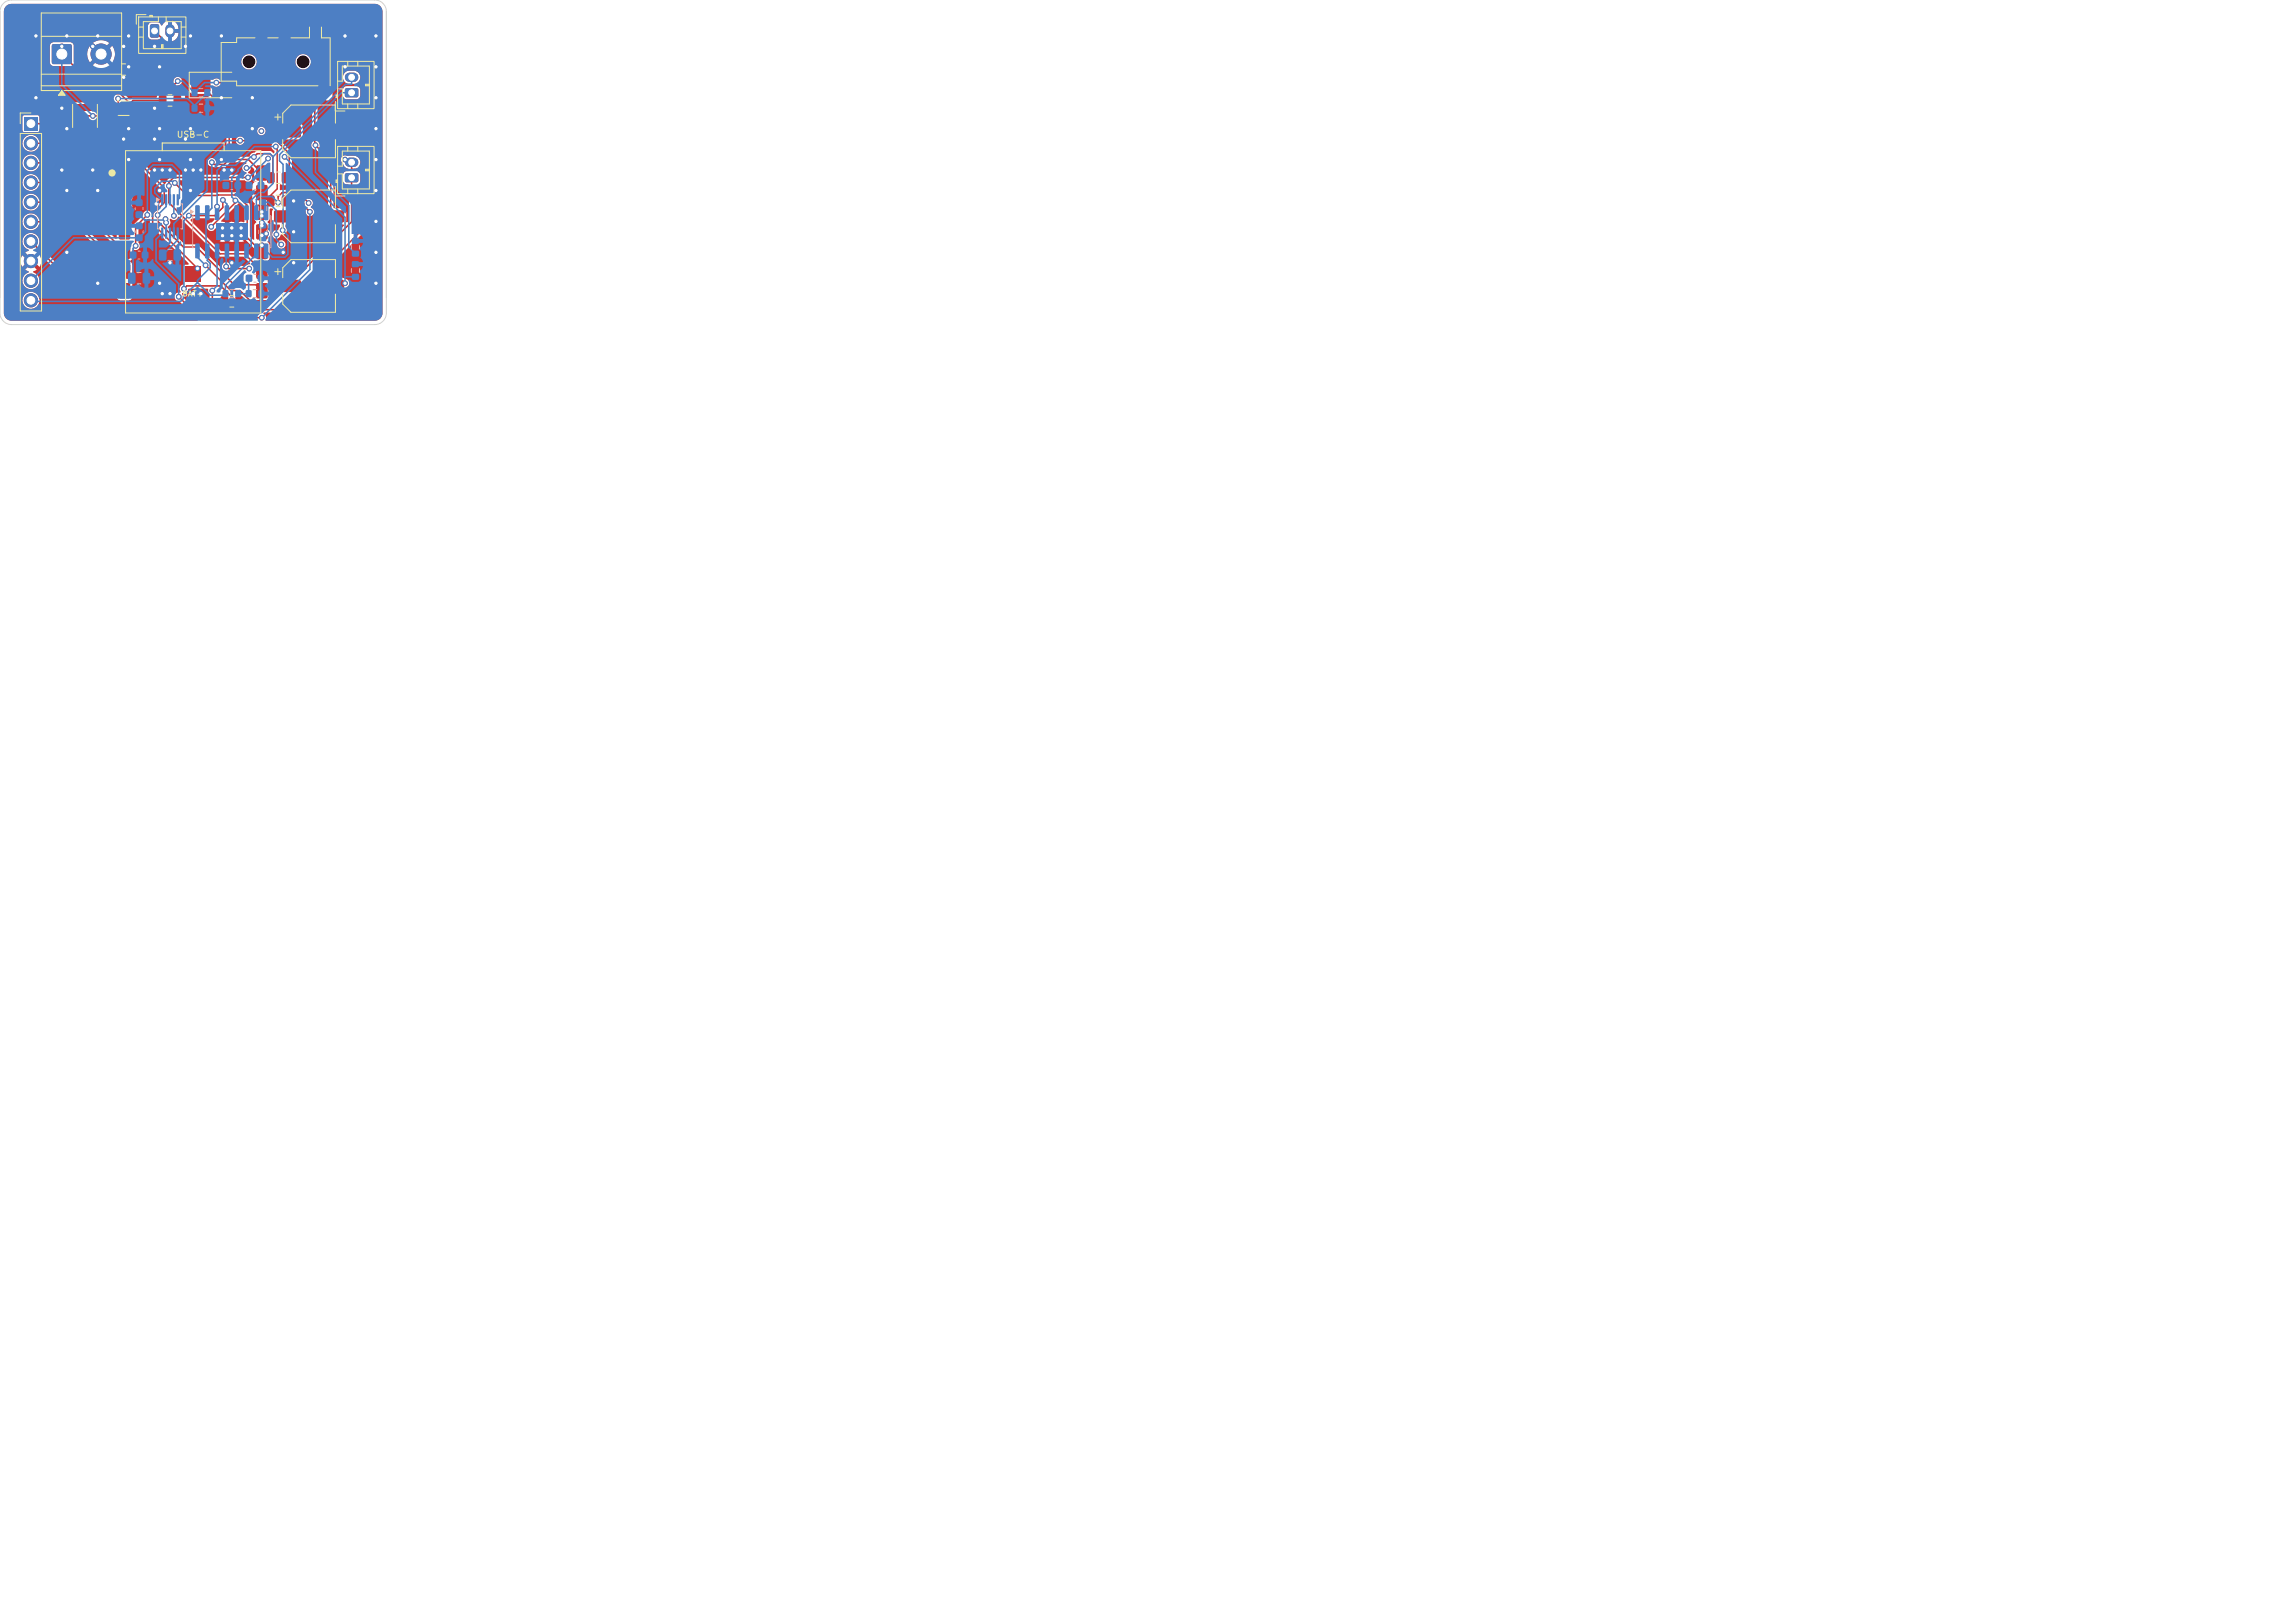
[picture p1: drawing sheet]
<svg xmlns="http://www.w3.org/2000/svg" width="297mm" height="210mm" viewBox="0 0 297 210" stroke-linecap="round" stroke-linejoin="round" font-family="sans-serif">
<defs><g id="words">
<text font-size=".8" fill="#f2eda1" x="22.8" y="18">USB-C</text>
<text font-size=".7" fill="#f2eda1" x="23.5" y="38.5">BAT+</text>
</g></defs>
<g fill="#c83434">
<path d="M24.8 10.2l.2-.1h2l.2 .1 .1 .2-.1 1.4-.2 .1h-2l-.2-.1v-.1z"/>
<path d="M28.8 10.2l.2-.1h2l.2 .1v.2v1.4l-.2 .1h-2l-.2-.1-.1-.1z"/>
<path d="M44.7 22.5l.2-.1h1.3l.2 .3v.7l-.3 .2h-1.3l-.2-.2z"/>
</g>
<path d="M45.2 21h.6" fill="none" stroke="#c83434" stroke-width="1.2"/>
<path d="M44.7 11.5l.2-.1h1.3l.2 .3v.7l-.3 .2h-1.3l-.2-.2z" fill="#c83434"/>
<path d="M45.2 10h.6" fill="none" stroke="#c83434" stroke-width="1.2"/>
<g fill="#c83434">
<path d="M20.6 12.3h.7l.2 .1v1.1l-.1 .2h-.6l-.2-.1-.1-1.1z"/>
<path d="M22.5 12.3h.7l.2 .1v1.1l-.1 .2h-.6l-.2-.1v-1.1z"/>
<path d="M9.6 15.7h2.7v.8h-2.7z"/>
<path d="M9.6 13.5h2.7v.8h-2.7z"/>
<path d="M15 13.4l.6-.1v.3l-.6 .1z"/>
<path d="M15 13.9l.6-.1v.3l-.6 .1z"/>
<path d="M15 14.4l.6-.1v.3l-.6 .1z"/>
<path d="M16.4 14.4l.6-.1v.3l-.6 .1z"/>
<path d="M16.4 13.9l.6-.1v.3l-.6 .1z"/>
<path d="M16.4 13.4l.6-.1v.3l-.6 .1z"/>
<path d="M35.5 27.3l.2-.1h3.1l.1 .3v1.1l-.2 .2h-3.1l-.1-.2z"/>
<path d="M41.1 27.3l.2-.1h3.1l.1 .3v1.1l-.2 .2h-3.1l-.2-.2z"/>
<path d="M14.6 8.3h.7l.2 .1 .1 1.1-.2 .2h-.6l-.2-.1v-1.1z"/>
<path d="M16.5 8.3h.7l.2 .1v1.1l-.1 .2h-.6l-.2-.1-.1-1.1z"/>
<path d="M35.5 16.3l.2-.1h3.1l.1 .3v1.1l-.2 .2h-3.1l-.1-.2z"/>
<path d="M41.1 16.3l.2-.1h3.1l.1 .3v1.1l-.2 .2h-3.1l-.2-.2z"/>
<path d="M3.1 15.2h1.8v1.7h-1.8z"/>
</g>
<g fill="#c83434" stroke="#c83434" stroke-width=".13">
<circle cx="4" cy="18.5" r=".85"/>
<circle cx="4" cy="21.1" r=".85"/>
<circle cx="4" cy="23.6" r=".85"/>
<circle cx="4" cy="26.2" r=".85"/>
<circle cx="4" cy="28.7" r=".85"/>
<circle cx="4" cy="31.2" r=".85"/>
<circle cx="4" cy="33.8" r=".85"/>
<circle cx="4" cy="36.3" r=".85"/>
<circle cx="4" cy="38.9" r=".85"/>
</g>
<g fill="#c83434">
<path d="M36.5 22.3h.7l.2 .1v1.1l-.1 .2h-.6l-.2-.1-.1-1.1z"/>
<path d="M34.6 22.3h.7l.2 .1 .1 1.1-.2 .2h-.6l-.2-.1-.1-1.1z"/>
<path d="M30.5 38.3h.7l.2 .1v1.1l-.1 .2h-.6l-.2-.1v-1.1z"/>
<path d="M28.6 38.3h.7l.2 .1v1.1l-.1 .2h-.6l-.2-.1-.1-1.1z"/>
<path d="M19.5 3.2l.8-.1 .3 .2v1.3l-.2 .3h-.7l-.3-.2v-1.3z"/>
</g>
<path d="M22 3.7v.6" fill="none" stroke="#c83434" stroke-width="1.2"/>
<g fill="#c83434">
<path d="M15.4 21.4h.2h1.2l.1 .2-.1 1.7-.2 .1-1.2-.1v-.1z"/>
<path d="M15.4 24l.2-.1 1.2 .1 .1 .1-.1 1.8h-.2h-1.2v-.2z"/>
<path d="M15.4 26.5h.2h1.2l.1 .2-.1 1.7-.2 .1-1.2-.1v-.2z"/>
<path d="M15.4 29.1l.2-.1 1.2 .1 .1 .1-.1 1.7-.2 .1-1.2-.1v-.1z"/>
<path d="M15.4 31.6l.2-.1 1.2 .1 .1 .2-.1 1.7h-.2h-1.2v-.2z"/>
<path d="M15.4 34.1h.2h1.2l.1 .2-.1 1.7-.2 .1-1.2-.1v-.1z"/>
<path d="M15.4 36.7l.2-.1 1.2 .1 .1 .1-.1 1.8h-.2h-1.2v-.2z"/>
<path d="M33.2 36.7l.2-.1 1.2 .1v.1v1.8h-.2h-1.2l-.1-.2z"/>
<path d="M33.2 34.1h.2h1.2v.2v1.7l-.2 .1-1.2-.1-.1-.1z"/>
<path d="M33.2 31.6l.2-.1 1.2 .1v.2v1.7h-.2h-1.2l-.1-.2z"/>
<path d="M33.2 29.1l.2-.1 1.2 .1v.1v1.7l-.2 .1-1.2-.1-.1-.1z"/>
<path d="M33.2 26.5h.2h1.2v.2v1.7l-.2 .1-1.2-.1-.1-.2z"/>
<path d="M33.2 24l.2-.1 1.2 .1v.1v1.8h-.2h-1.2l-.1-.2z"/>
<path d="M33.2 21.4h.2h1.2v.2v1.7l-.2 .1-1.2-.1-.1-.1z"/>
<path d="M24 34.5h2v2h-2z"/>
<path d="M36.5 25.3h.7l.2 .1v1.1l-.1 .2h-.6l-.2-.1-.1-1.1z"/>
<path d="M34.6 25.3h.7l.2 .1 .1 1.1-.2 .2h-.6l-.2-.1-.1-1.1z"/>
<path d="M6.8 5.8l.1-.1h2.2l.1 .1 .1 .2v2.1l-.1 .1-.1 .1h-2.2l-.1-.1-.1-.1v-2.1z"/>
</g>
<circle cx="13.1" cy="7" r="1.3" fill="#c83434" stroke="#c83434" stroke-width=".13"/>
<g fill="#c83434">
<path d="M35.5 36.3l.2-.1h3.1l.1 .3v1.1l-.2 .2h-3.1l-.1-.2z"/>
<path d="M41.1 36.3l.2-.1h3.1l.1 .3v1.1l-.2 .2h-3.1l-.2-.2z"/>
<path d="M36.2 3.5h1.2v2.5h-1.2z"/>
<path d="M33.2 3.5h1.2v2.5h-1.2z"/>
<path d="M41.3 10h1.2v2.5h-1.2z"/>
<path d="M40.2 3.5h1.2v2.5h-1.2z"/>
</g>
<g fill="#c83434" stroke="#c83434" stroke-width=".13">
<circle cx="31.2" cy="29.5" r=".3"/>
<circle cx="30" cy="29.5" r=".3"/>
<circle cx="28.8" cy="29.5" r=".3"/>
<circle cx="31.2" cy="30.5" r=".3"/>
<circle cx="30" cy="30.5" r=".3"/>
<circle cx="28.8" cy="30.5" r=".3"/>
<circle cx="27.4" cy="21" r=".3"/>
<circle cx="33.9" cy="27.4" r=".3"/>
<circle cx="28" cy="10.7" r=".3"/>
<circle cx="23" cy="10.5" r=".3"/>
<circle cx="26.6" cy="34.3" r=".3"/>
<circle cx="44.6" cy="20.6" r=".3"/>
<circle cx="27.5" cy="37.6" r=".3"/>
<circle cx="34.4" cy="30.2" r=".3"/>
<circle cx="36.6" cy="29.8" r=".3"/>
<circle cx="31.9" cy="21.7" r=".3"/>
<circle cx="12" cy="22" r=".3"/>
<circle cx="16" cy="6" r=".3"/>
<circle cx="24.6" cy="4.6" r=".3"/>
<circle cx="12.6" cy="24.6" r=".3"/>
<circle cx="24.6" cy="20.6" r=".3"/>
<circle cx="48.6" cy="4.6" r=".3"/>
<circle cx="48.6" cy="12.6" r=".3"/>
<circle cx="20.6" cy="20.6" r=".3"/>
<circle cx="24" cy="6" r=".3"/>
<circle cx="22" cy="22" r=".3"/>
<circle cx="48.6" cy="24.6" r=".3"/>
<circle cx="20.2" cy="26.4" r=".3"/>
<circle cx="20.6" cy="36.6" r=".3"/>
<circle cx="32.6" cy="16.6" r=".3"/>
<circle cx="12" cy="6" r=".3"/>
<circle cx="16" cy="18" r=".3"/>
<circle cx="20.6" cy="8.6" r=".3"/>
<circle cx="26" cy="38" r=".3"/>
<circle cx="44.6" cy="8.6" r=".3"/>
<circle cx="8.6" cy="16.6" r=".3"/>
<circle cx="24" cy="22" r=".3"/>
<circle cx="16.6" cy="4.6" r=".3"/>
<circle cx="38" cy="26" r=".3"/>
<circle cx="8" cy="22" r=".3"/>
<circle cx="22" cy="34" r=".3"/>
<circle cx="21" cy="22" r=".3"/>
<circle cx="16.6" cy="20.6" r=".3"/>
<circle cx="22" cy="38" r=".3"/>
<circle cx="12.6" cy="36.6" r=".3"/>
<circle cx="38" cy="30" r=".3"/>
<circle cx="4.6" cy="12.6" r=".3"/>
<circle cx="20.6" cy="24.6" r=".3"/>
<circle cx="8.6" cy="4.6" r=".3"/>
<circle cx="16.6" cy="8.6" r=".3"/>
<circle cx="28.6" cy="20.6" r=".3"/>
<circle cx="25" cy="22" r=".3"/>
<circle cx="30" cy="22" r=".3"/>
<circle cx="30" cy="34" r=".3"/>
<circle cx="8" cy="14" r=".3"/>
<circle cx="12.6" cy="4.6" r=".3"/>
<circle cx="21" cy="38" r=".3"/>
<circle cx="25" cy="38" r=".3"/>
<circle cx="48.6" cy="36.6" r=".3"/>
<circle cx="48.6" cy="28.6" r=".3"/>
<circle cx="26" cy="22" r=".3"/>
<circle cx="48.6" cy="20.6" r=".3"/>
<circle cx="24.6" cy="16.6" r=".3"/>
<circle cx="16" cy="10" r=".3"/>
<circle cx="20" cy="14" r=".3"/>
<circle cx="24" cy="18" r=".3"/>
<circle cx="48.6" cy="32.6" r=".3"/>
<circle cx="32.6" cy="12.6" r=".3"/>
<circle cx="36.6" cy="32.6" r=".3"/>
<circle cx="20" cy="6" r=".3"/>
<circle cx="48.6" cy="8.6" r=".3"/>
<circle cx="29" cy="22" r=".3"/>
<circle cx="20" cy="22" r=".3"/>
<circle cx="48.6" cy="16.6" r=".3"/>
<circle cx="4.6" cy="4.6" r=".3"/>
<circle cx="20" cy="18" r=".3"/>
<circle cx="24.6" cy="24.6" r=".3"/>
<circle cx="8.6" cy="32.6" r=".3"/>
<circle cx="38" cy="34" r=".3"/>
<circle cx="20.6" cy="16.6" r=".3"/>
<circle cx="28.6" cy="12.6" r=".3"/>
<circle cx="16.6" cy="16.6" r=".3"/>
<circle cx="8.6" cy="24.6" r=".3"/>
<circle cx="44.6" cy="4.6" r=".3"/>
<circle cx="28.6" cy="4.6" r=".3"/>
<circle cx="15.3" cy="12.8" r=".3"/>
<circle cx="12" cy="15" r=".3"/>
<circle cx="25.6" cy="34.7" r=".3"/>
<circle cx="8" cy="6" r=".3"/>
<circle cx="40.8" cy="18.8" r=".3"/>
<circle cx="21.4" cy="28.3" r=".3"/>
<circle cx="33.9" cy="28.8" r=".3"/>
<circle cx="21.5" cy="28.8" r=".3"/>
<circle cx="31.1" cy="18.2" r=".3"/>
<circle cx="32.9" cy="20.3" r=".3"/>
<circle cx="27.3" cy="29.3" r=".3"/>
<circle cx="30.5" cy="25.9" r=".3"/>
<circle cx="24.4" cy="27.9" r=".3"/>
<circle cx="28.8" cy="25.9" r=".3"/>
<circle cx="23.8" cy="37.4" r=".3"/>
<circle cx="20.4" cy="27.8" r=".3"/>
<circle cx="33.9" cy="31.7" r=".3"/>
<circle cx="33.9" cy="30.5" r=".3"/>
<circle cx="32.1" cy="23" r=".3"/>
<circle cx="34.7" cy="20.5" r=".3"/>
<circle cx="21.9" cy="24.1" r=".3"/>
<circle cx="22.6" cy="23.7" r=".3"/>
<circle cx="33.9" cy="29.2" r=".3"/>
<circle cx="33.9" cy="27.9" r=".3"/>
<circle cx="22.5" cy="27.9" r=".3"/>
<circle cx="23.1" cy="38.4" r=".3"/>
<circle cx="33.9" cy="41.1" r=".3"/>
<circle cx="40.1" cy="27.4" r=".3"/>
<circle cx="28.1" cy="26.7" r=".3"/>
<circle cx="35.7" cy="19" r=".3"/>
<circle cx="36.8" cy="20.3" r=".3"/>
<circle cx="44.6" cy="36.6" r=".3"/>
<circle cx="36" cy="26.2" r=".3"/>
<circle cx="39.9" cy="26.3" r=".3"/>
<circle cx="35.8" cy="30.3" r=".3"/>
<circle cx="29.3" cy="34.5" r=".3"/>
<circle cx="32.2" cy="34.8" r=".3"/>
<circle cx="36.4" cy="31.6" r=".3"/>
<circle cx="19.1" cy="27.8" r=".3"/>
<circle cx="17.6" cy="31.8" r=".3"/>
<circle cx="33.8" cy="17" r=".3"/>
</g>
<g fill="none" stroke="#c83434" stroke-width=".2">
<path d="M4 16h1.2l1.3 1.4h4.6l5 5M4 18.5h5.7l6.4 6.4M8 7l2 2h5M15.3 12.8v.7M15.3 14v.5l-.5 .5h-4.9l-.6 .6v1l.3 .3h4.2l7.5 7.4v1.9l-1.5 1.4v1.3l5.8 5.8-.6 .6v.2M16.7 14h-.4l-.3 .3v.4l-1.4 1.4h-3.6M20 4l6 6v1l3.7 3.7v5.9M23 10.5l-2 2v.5h-3.8l-.5 .5v-.2l-1.1-1.2h-1.2l-1.7 1.8h-1.7M28 10.7h1.7l.3 .3M31.1 18.2h4.7l1.6 1.7v2.6l-.5 .5M35.7 19l.2 .1v5.3l-.8 .9v.7M40.8 4.8v1.5l-.1 .1v12.3l2.1 2.1v7.2"/>
<path d="M4 21.1h4.2l6.4 6.4h1.5M4 23.6h5.7l6.4 6.4M4 26.2h5.7l6.4 6.3M4 28.7h5.7l6.4 6.4M4 31.2l6.4 6.4h5.7M19.1 27.8l-1.5 1.5v2.5M20.4 27.8v.8l3.3 3.4h1.7l4.9 4.9h2.8l.8 .7M22.6 23.7l1.6 1.6 6.4-.1 1.4 1.4v4.1l1.8 1.8h.1M23.1 38.4l2.7 2.7h8.1M23.8 37.4l.4-.4h4.4l2 2h.3M28.8 25.9v.9l-1 1.1h-3.4M29.3 34.5l.2 .3h2.7"/>
<path d="M29.7 20.6l-.7 .7h-1.3l-.3-.3M29.7 20.6h2.5l1.7 1.8M30.5 25.9v.3l-3.2 3.1M32.1 23h-9.6l-.6 .6v2.6l6.6 6.7h3.2l2.2 2.2M32.9 20.3l.4-.4h1.6l.4 .4v2.4l-.2 .3M36 26.2v-.8l.5-.5h2.1l1.3 1.4M36.9 26l.9 .9h1.8l.5 .5M37.2 28l-.6 .6v1.2M44.6 20.7h.5l.4 .3v.9h.7l.5 .5v7.5l-6.7 6.7v.5l-3 3h-8.4l-1.1-1.1v-1.4M44.6 36.7h-1.4l-.4 .3M45.5 23v5.7l-10.2 10.2h-2.9l-1.3-1.3h-1.2l-3.3-3.3"/>
</g>
<g fill="#c83434">
<path d="M.9 .7l.6-.2h46.9a1.01 1.01 0 0 1 1.1 1v39a1 1 0 0 1-1 1h-14l-.1-.1a.68 .68 0 0 0-.3-.9l.1-.1h2.8h.2l3.1-3.1 .1-.6 .3-.3 .1 .1v1.2l.1 .2 .3 .1h3.2l.3-.2 .2-.6a.57 .57 0 0 0 .3-.7 .57 .57 0 0 0-.6-.4l-.3-.2h-2.9l-.1-.1 5.7-5.8 .1-7.6-.7-.8a.86 .86 0 0 0-.5-1.5l-.9 .1a.58 .58 0 0 0-.8 .2 .58 .58 0 0 0 .2 .8 1.07 1.07 0 0 0 .7 .7v.2a.6 .6 0 0 0-.7 .5v.8a.57 .57 0 0 0 .7 .5v4.6l-.2 .3-.1-.1v-1.4l-.1-.2-.3-.1-1.2-.1v-6.2l-.1-.2-1.7-1.6-.1-.5 .1-.1h1.2v-1.1h.4v1.1h1.5l.3-.2 .2-.2v-.7h-2.4v-1.5h.4v1.1h2v-.5l-.1-.3-.4-.3h-3.3l-.1-.1v-2.5l.1-.1h.5v-1.5h.5v1.5h.4l.4-.3v-1.1h1.4v.8a.51 .51 0 0 0 .4 .5h1.4l.3-.2 .1-.3v-.9l-.1-.2-.3-.2-1.4 .1-.3 .1-.1 .3-2.7-.1v-2h.5v1.5h.8v-1.1h1.4a.85 .85 0 0 0 .7 1 1.36 1.36 0 0 0 1.2-.2 .85 .85 0 0 0 .3-.9 .85 .85 0 0 0-.7-.7 1.36 1.36 0 0 0-1.2 .2l-.2 .3-.1 .3h-1.4l-.1-.3-.3-.1h-1.5v-2.9l.1-.3 .3-.1 .2-.2v-2.5l-.2-.2-1.3-.1-.2 .2v2.6v.2l.4 .1v1.4l-.1 .1h-.1a1.01 1.01 0 0 0-1.6-.6 1.01 1.01 0 0 0 .1 1.7 1.01 1.01 0 0 0 1.5-.7l.2 .1v10.2a.58 .58 0 0 0 0 .6 .58 .58 0 0 0 .5 .3l1.5 1.5v6l-1.2 .1-.5 .4-.5-.6a.61 .61 0 0 0 .3-.7 .61 .61 0 0 0-.6-.4l-1.2-1.1h-2.4l-.1-.1 .1-.7 .3 .2h.7a.49 .49 0 0 0 .4-.5l.1-3.7-1.5-1.7h2.4a.49 .49 0 0 0 .5-.5v-1.3l-.3-.3-3.2-.1-.4 .2-.1 .2v1.5l-3.7 .1a.57 .57 0 0 0-.8-.1 .57 .57 0 0 0 0 .8 .57 .57 0 0 0 .8 0h3.6l.1 .1a.68 .68 0 0 0 .3 .9l-.1 .2-.4-.3h-1.8l-.3 .3a.69 .69 0 0 0-.7 .5h-2.1l-.1-.1v-3.3h3.3v.1a.56 .56 0 0 0 .8 .4 .56 .56 0 0 0 0-.9 .56 .56 0 0 0-.8 .4h-3.3v-2.4l-2.5-2.5v-.8l.1-.1a.57 .57 0 0 0 .7 0l.2 .1 .1 .7 .3 .2h2.2l.3-.1 .1-.2v-1.5a.5 .5 0 0 0-.5-.5l-2.1 .1-.3 .1-.1 .3-.2-.1a.77 .77 0 0 0-.8 .1l-.1-.3-.3-.1-.8-.1-1.9-1.9h6.8a1.01 1.01 0 0 0 1.4 1 1.01 1.01 0 0 0 .3-1.6 1.01 1.01 0 0 0-1.6 .4l-.1 .2h-6.8l-2.4-2.4 .1-.1a1.11 1.11 0 0 0 1-1.2h-.8l.1-.2-.1-.2h.8v-.3h9.9v2.6l.2 .2h1.2l.3-.3v-2.5h1.3v2.6l.2 .2h1.2l.3-.3v-2.5l-.3-.3h-1.2l-.2 .3h-1.3l-.3-.3h-1.2l-.2 .3h-9.9a1.1 1.1 0 0 0-.9-.8v1l-.2-.1-.3 .1v-1l-.4 .2-.4 .4-.2-.3-.2-.1h-1.1l-.3 .4 .1 1.6 .3 .2h1.1l4.6 4.6-.1 .1a.51 .51 0 0 0-.6 .5v1.4l.1 .3 .4 .2h1.7l2.6 2.6v5.7l-.4 .4h-.9a.56 .56 0 0 0-.7-.5 .56 .56 0 0 0-.4 .7 .56 .56 0 0 0 .6 .5h1.6l.7-.6h2l.1 .1a.6 .6 0 0 0-.5 .6 .6 .6 0 0 0 .5 .6v.1l-.3 .2h-9.2l-.8 .8-.2 .4h-.2l-7.2-7.2 .1-.1 .7-.1 1.3-1.3 .4 .1v-.5h.4v.5l.5-.2 .1-.3h-1l.1-.2 .2-.1 .7-.1-.2-.5 .1-.4h2.8l.1 .1a.51 .51 0 0 0 .5 .5h.6l.3-.2 .1-.2h.1a.79 .79 0 0 0 .8 .6v-1h.5v1a.79 .79 0 0 0 .7-1h-1.2v-1.4h.5v1h.7a.78 .78 0 0 0-.7-1h-.8l-.1-.1 .7-.6a.56 .56 0 0 0 .5-.6 .56 .56 0 0 0-.6-.6 .56 .56 0 0 0-.5 .7l-1.4 1.4a.62 .62 0 0 0-.8 .6h-3l-.4 .3-1.1-1.1h-1.3l-1.8 1.6-.2-.2-2.8 .1-.2 .2v.8l.3 .4-.7 .7v1.3l.1 .2-.1 .1h-2.3l-1.3-1.3-.3-.1v-.5l-.2-.2h-1.8l-.2 .2v1.8l.2 .2h1.8l.2-.2v-.3h.1l1.3 1.1 4.5 .1 4.1 4v1.4l-.1 .1-5.1-5.1h-4.8a1.12 1.12 0 0 0-1.9-.4 1.12 1.12 0 0 0 .5 1.8 1.28 1.28 0 0 0 1.4-.7h4.5l5.5 5.5v1.4l.3 .4-.3 .4v.5h-.4l-6.3-6.3-.2-.1h-3.1a1.11 1.11 0 0 0-1.8-.5 1.11 1.11 0 0 0 0 1.8 1.11 1.11 0 0 0 1.8-.6h3l1.6 1.8-.1 .1h-4.5a1.12 1.12 0 0 0-1.9-.5 1.12 1.12 0 0 0 .5 1.9 1.28 1.28 0 0 0 1.4-.7h4.5l5.5 5.5v1.4h-.2l-5-5.1h-4.8a1.11 1.11 0 0 0-1.8-.5 1.11 1.11 0 0 0 0 1.8 1.11 1.11 0 0 0 1.8-.6h4.5l5.5 5.5v1.4h-.2l-5-5-4.8-.1a1.12 1.12 0 0 0-1.9-.4 1.12 1.12 0 0 0 .5 1.9 1.28 1.28 0 0 0 1.4-.7h4.5l5.5 5.4v1.5l.3 .3-.3 .4v.5l-4.6 .1-5.5-5.5a1.12 1.12 0 0 0-.9-1.6 1.12 1.12 0 0 0-1.1 1.5l.3 .4 .4 .2v.1l-.5 .3 .7 .6-.3 .2-.1 .2-.6-.7a1.33 1.33 0 0 0 0 1.5l.6-.6 .1 .2 .3 .2-.7 .6 .5 .3a1.18 1.18 0 0 0-.4 2 1.11 1.11 0 0 0 1.7-.4 1.11 1.11 0 0 0-.7-1.6v-.1l.5-.2-.7-.6 .3-.2 .1-.2 .6 .6h.1a1.77 1.77 0 0 0 .1-1.4h.1l4.8 4.8 4.8 .1h.1v.4a.49 .49 0 0 0 .4 .5h1.2l.3-.2 .1-.2v-1.8l-.3-.3 .3-.4v-1.7l-.3-.5 .3-.4 .1-1.1a.59 .59 0 0 0 .8-.1 .59 .59 0 0 0-.1-.9v-1.9l1.1-1 .3-.1 .2 .9 4.9 4.9v.1l-.5 .1-.1 .1-.1 2.1 .1 .2v.1a.56 .56 0 0 0-.4 .9l-.1 .2a.57 .57 0 0 0-.7 .5 .57 .57 0 0 0 .6 .6l2.4 2.3-.1 .2h-24a1 1 0 0 1-1-1v-1.7h2.4a1.1 1.1 0 0 0 1.5 1.1 1.1 1.1 0 0 0 .3-1.9 1.1 1.1 0 0 0-1.8 .6v.2h-2.4v-32.9h5.9v2.2l.3 .4 2.3 .1 1 .8h4.2l.1 .1a.51 .51 0 0 0 .5 .5h.6l.3-.2 .1-.2h.1a.79 .79 0 0 0 .8 .6v-1h.5v1a.79 .79 0 0 0 .8-1h-1.3v-1.4h.5v1h.8a.78 .78 0 0 0-.8-1h-.5a1.02 1.02 0 0 0-.8 .6l-.4-.3-.8-.1-.1-.1a1.8 1.8 0 0 0-.1-2l-.8 .9-.4-.4 .9-.8-.1-.1a1.79 1.79 0 0 0-2.1 .1l.8 .8-.3 .4-.9-.9v.1a1.79 1.79 0 0 0 0 2.1l.9-.9 .3 .4-.8 .8 .1 .2h-.1h-1.8l-.6-.5-.1-2.3-.1-.2-.2-.1h-2.4l-.2 .1-.2 .3h-5.9v-4.4l.1-.3z"/>
<path d="M23.6 37.9a.75 .75 0 0 0 .8-.5h2.5l.1 .4 .1 .3 .1 1 1.3 1.3h5.1a.24 .24 0 0 1-.2 .4h-7.4l-2.3-2.3z"/>
<path d="M34.9 27h.4l-.1 .4v1.2l.1 .3a.85 .85 0 0 0 .8 .2l.1 .2-.2 .5a.57 .57 0 0 0-.8 .3 .57 .57 0 0 0 .5 .8 .57 .57 0 0 0 .6-.6 .6 .6 0 0 0 .8-.2 .6 .6 0 0 0-.2-.8l.1-.2h1.7a.49 .49 0 0 0 .5-.5l.1-1.3a.29 .29 0 0 1 .3 .3 .58 .58 0 0 0 .5 .4 .58 .58 0 0 0 .6-.4l.1 .1v1l.3 .3h3.3l.1 .2-6.7 6.7h-2.1l-.4 .2-.1 .3v1.3l.4 .4-.5 .5h-.1l-.1-.1v-1.8l-.3-.3 .3-.5v-1.7l-.3-.4 .3-.4-.1-1.8h1.1a.56 .56 0 0 0 .6 .6 .56 .56 0 0 0 .3-.9 .56 .56 0 0 0-.9 .2l-1.1 .1-.2-.3a.89 .89 0 0 0 .3-.8l.1-.3-.1-.3v-.8l-.3-.3 .3-.5z"/>
<path d="M22 28.3h.1a.67 .67 0 0 0 1-.3l5.2 5.1 .1 .1h3.1l.9 .9-.1 .1-.5 .2h-2a.58 .58 0 0 0-.6-.5 .58 .58 0 0 0-.5 .7h-.2l-2.9-2.9-1.7-.1-2.2-2.2a.9 .9 0 0 0 .3-1z"/>
<path d="M24.7 28.4l.2-.2 2.9 .1v.1l-.4 .4a.57 .57 0 0 0-.6 .4 .57 .57 0 0 0 .4 .7 .57 .57 0 0 0 .7-.3h.1l.1 .3 .4-.4h.1a.15 .15 0 0 0 .2 .2 .15 .15 0 0 0 .1-.2h.3l.2 .2 .2-.2h.3a.15 .15 0 0 0 .1 .2 .15 .15 0 0 0 .2-.2h.2l.2 .2 .2-.2h.2a.15 .15 0 0 0 .2 .1 .15 .15 0 0 0 .1-.2 .15 .15 0 0 0-.2 0l-.3 .1-.2-.2-.2 .2h-.2a.15 .15 0 0 0-.2-.2 .15 .15 0 0 0-.1 .2h-.3l-.2-.2-.2 .2h-.3a.15 .15 0 0 0-.1-.2 .15 .15 0 0 0-.2 .2h-.1l.7-.7h.4l.4 .3 .4-.3-.3-.1-.9 .1-.5-.1-.1-.1 2.3-2.4h.2l.5 .5v2v.1l-.5-.1-.3 .1 .8 .8v.8v.1l.1 .5 1.2 1.2v1.2h-.2l-1-.9h-3.1l-1.3-1.3h1.1l.3 .1 .5-.1 .7 .1 .9-.1 .5 .1 .3-.1-.4-.3-.4 .3h-.4l-.4-.3-.4 .3h-.4l-.4-.3-.4 .3h-1.1l-.8-.8h1.5l.1 .5 .3-.4h.2a.15 .15 0 0 0 .2 .2 .15 .15 0 0 0 .1-.2h.3l.2 .2 .2-.2h.3a.15 .15 0 0 0 .1 .2 .15 .15 0 0 0 .2-.2h.2l.2 .2 .2-.2h.2a.15 .15 0 0 0 .2 .1 .15 .15 0 0 0 .1-.2 .15 .15 0 0 0-.2 0l-.3 .1-.2-.2-.2 .2h-.2a.15 .15 0 0 0-.2-.2 .15 .15 0 0 0-.1 .2h-.3l-.2-.2-.2 .2h-.3a.15 .15 0 0 0-.1-.2 .15 .15 0 0 0-.2 .2h-.2l-.3-.4-.1 .3h-1.5l-.4-.4h2.6l.1 .1 .1-.1h1l.1 .1 .1-.1h1l.1 .1 .1-.1-.1-.1-.1 .1h-1l-.1-.1-.1 .1h-1l-.1-.1-.1 .1h-2.6l-1.4-1.5z"/>
<path d="M23.1 23.3h8.5a.58 .58 0 0 0 1-.1 .58 .58 0 0 0-.5-.8v-.1a.82 .82 0 0 0 .4-.7h.1l.3 .3v1.3l.1 .3-.2 .2a1.21 1.21 0 0 0-.2 1h1.2l.1 .1-.1 .4h-1.2a1.1 1.1 0 0 0 .3 1.1l.1 .1-.1 .2v1.7l.3 .5-.3 .3v1.9h-.1l-.5-.4v-4.2l-1.4-1.5h-.2h-6.3l-1.2-1.1z"/>
<path d="M11.6 17.3h2.1l7.2 7.1v1.7l-.7 .7-.8 .6a.58 .58 0 0 0-.6-.1 .58 .58 0 0 0-.3 .6l-1.3 1.2-.4-.3 .3-.5v-1.7l-.3-.4 .3-.5v-1.7l-.3-.3 .3-.4v-1.7a.49 .49 0 0 0-.4-.5h-1.4l-3.7-3.7z"/>
<path d="M37.7 25.3h.8l.9 .9v.3h-1.4l-.3-.3z"/>
</g>
<path d="M44.7 22.5l.2-.1h1.3l.2 .3v.7l-.3 .2h-1.3l-.2-.2z" fill="#4d7fc4"/>
<path d="M45.2 21h.6" fill="none" stroke="#4d7fc4" stroke-width="1.2"/>
<path d="M44.7 11.5l.2-.1h1.3l.2 .3v.7l-.3 .2h-1.3l-.2-.2z" fill="#4d7fc4"/>
<path d="M45.2 10h.6" fill="none" stroke="#4d7fc4" stroke-width="1.2"/>
<path d="M3.1 15.2h1.8v1.7h-1.8z" fill="#4d7fc4"/>
<g fill="#4d7fc4" stroke="#4d7fc4" stroke-width=".13">
<circle cx="4" cy="18.5" r=".85"/>
<circle cx="4" cy="21.1" r=".85"/>
<circle cx="4" cy="23.6" r=".85"/>
<circle cx="4" cy="26.2" r=".85"/>
<circle cx="4" cy="28.7" r=".85"/>
<circle cx="4" cy="31.2" r=".85"/>
<circle cx="4" cy="33.8" r=".85"/>
<circle cx="4" cy="36.3" r=".85"/>
<circle cx="4" cy="38.9" r=".85"/>
</g>
<path d="M19.5 3.2l.8-.1 .3 .2v1.3l-.2 .3h-.7l-.3-.2v-1.3z" fill="#4d7fc4"/>
<path d="M22 3.7v.6" fill="none" stroke="#4d7fc4" stroke-width="1.2"/>
<path d="M6.8 5.8l.1-.1h2.2l.1 .1 .1 .2v2.1l-.1 .1-.1 .1h-2.2l-.1-.1-.1-.1v-2.1z" fill="#4d7fc4"/>
<circle cx="13.1" cy="7" r="1.3" fill="#4d7fc4" stroke="#4d7fc4" stroke-width=".13"/>
<g fill="#4d7fc4">
<path d="M31.8 37.6h.7v.8h-.7z"/>
<path d="M33.5 37.6h.7v.8h-.7z"/>
<path d="M28.8 23.6l.2-.1 .6 .1 .1 .2-.1 .6-.2 .1-.6-.1v-.1z"/>
<path d="M30.4 23.6l.1-.1 .7 .1v.2v.6l-.2 .1-.6-.1-.1-.1z"/>
<path d="M31.8 23.6l.2-.1 .6 .1 .1 .2-.1 .6-.1 .1-.7-.1v-.1z"/>
<path d="M33.4 23.6l.1-.1 .7 .1v.2v.6l-.2 .1-.6-.1-.1-.1z"/>
<path d="M45.6 35.5h.8v.7h-.8z"/>
<path d="M45.6 33.8h.8v.7h-.8z"/>
<path d="M20.6 32.3h.7l.2 .1v1.1l-.1 .2h-.6l-.2-.1-.1-1.1z"/>
<path d="M22.5 32.3h.7l.2 .1v1.1l-.1 .2h-.6l-.2-.1v-1.1z"/>
<path d="M45.6 32.5h.8v.7h-.8z"/>
<path d="M45.6 30.8h.8v.7h-.8z"/>
<path d="M24.8 11.6h.7v.8h-.7z"/>
<path d="M26.5 11.6h.7v.8h-.7z"/>
<path d="M33.6 27.5h.8v.7h-.8z"/>
<path d="M33.6 25.8h.8v.7h-.8z"/>
<path d="M16.8 32.6l.2-.1 .6 .1 .1 .2-.1 .6-.2 .1-.6-.1v-.1z"/>
<path d="M18.4 32.6l.1-.1 .7 .1v.2v.6l-.2 .1-.6-.1-.1-.1z"/>
<path d="M33.6 30.5h.8v.7h-.8z"/>
<path d="M33.6 28.8h.8v.7h-.8z"/>
<path d="M25.3 26.6h.4h.1l.1 1.8-.1 .1h-.4l-.1-.1z"/>
<path d="M26.6 26.6h.4h.1v1.8l-.1 .1h-.3l-.2-.1z"/>
<path d="M27.8 26.6h.4h.2v1.8l-.1 .1h-.4l-.1-.1z"/>
<path d="M29.1 26.6h.4h.2v1.8l-.1 .1h-.4l-.1-.1z"/>
<path d="M30.4 26.6h.4h.1v1.8l-.1 .1h-.3l-.2-.1z"/>
<path d="M31.6 26.6h.5h.1v1.8l-.1 .1h-.3l-.2-.1z"/>
<path d="M32.9 26.6h.4h.2v1.8l-.1 .1h-.4l-.1-.1z"/>
<path d="M34.2 26.6h.4h.1v1.8v.1h-.4l-.1-.1z"/>
<path d="M34.2 31.5h.4l.1 .1v1.7v.1l-.4 .1-.1-.1z"/>
<path d="M32.9 31.5h.4l.2 .1v1.7l-.1 .1-.4 .1-.1-.1z"/>
<path d="M31.6 31.5h.5l.1 .1v1.7l-.1 .1-.3 .1-.2-.1z"/>
<path d="M30.4 31.5h.4l.1 .1v1.7l-.1 .1-.3 .1-.2-.1z"/>
<path d="M29.1 31.5h.4l.2 .1v1.7l-.1 .1-.4 .1-.1-.1z"/>
<path d="M27.8 31.5h.4l.2 .1v1.7l-.1 .1-.4 .1-.1-.1z"/>
<path d="M26.6 31.5h.4l.1 .1v1.7l-.1 .1-.3 .1-.2-.1z"/>
<path d="M25.3 31.5h.4l.1 .1 .1 1.7-.1 .1-.4 .1-.1-.1z"/>
</g>
<g fill="#4d7fc4" stroke="#4d7fc4" stroke-width=".13">
<circle cx="31.2" cy="29.5" r=".3"/>
<circle cx="30" cy="29.5" r=".3"/>
<circle cx="28.8" cy="29.5" r=".3"/>
</g>
<path d="M27.9 28.9h4.2v2.2h-4.2z" fill="#4d7fc4"/>
<g fill="#4d7fc4" stroke="#4d7fc4" stroke-width=".13">
<circle cx="31.2" cy="30.5" r=".3"/>
<circle cx="30" cy="30.5" r=".3"/>
<circle cx="28.8" cy="30.5" r=".3"/>
</g>
<g fill="#4d7fc4">
<path d="M17.6 27.4l.1-.1 .7 .1 .1 .2-.1 .6h-.1h-.7l-.1-.2z"/>
<path d="M17.6 25.8h.1h.7l.1 .2-.1 .6-.1 .1-.7-.1-.1-.1z"/>
<path d="M24.8 13.6h.7v.8h-.7z"/>
<path d="M26.5 13.6h.7v.8h-.7z"/>
<path d="M28.8 37.6h.7v.8h-.7z"/>
<path d="M30.5 37.6h.7v.8h-.7z"/>
<path d="M17.6 30.4l.1-.1 .7 .1 .1 .2-.1 .6h-.1h-.7l-.1-.2z"/>
<path d="M17.6 28.8h.1h.7l.1 .2-.1 .6-.1 .1-.7-.1-.1-.1z"/>
<path d="M16.6 35.3h.7l.2 .1v1.1l-.1 .2h-.6l-.2-.1-.1-1.1z"/>
<path d="M18.5 35.3h.7l.2 .1 .1 1.1-.2 .2h-.6l-.2-.1-.1-1.1z"/>
<path d="M20.9 25.1l.2 .1v1.3v.1l-.3-.1z"/>
<path d="M21.4 25.1l.2 .1v1.3v.1l-.3-.1z"/>
<path d="M21.9 25.1l.3 .1v1.3l-.1 .1-.3-.1z"/>
<path d="M22.4 25.1l.3 .1v1.3l-.1 .1-.2-.1z"/>
<path d="M22.9 25.1l.2 .1v1.3v.1l-.2-.1z"/>
<path d="M22.9 29.4l.2 .1v1.3v.1l-.2-.1z"/>
<path d="M22.4 29.4l.3 .1v1.3l-.1 .1-.2-.1z"/>
<path d="M21.9 29.4l.3 .1v1.3l-.1 .1-.3-.1z"/>
<path d="M21.4 29.4l.2 .1v1.3v.1l-.3-.1z"/>
<path d="M20.9 29.4l.2 .1v1.3v.1l-.3-.1z"/>
<path d="M31.8 35.6l.2-.1 .6 .1 .1 .2-.1 .6-.1 .1-.7-.1v-.1z"/>
<path d="M33.4 35.6l.1-.1 .7 .1v.2v.6l-.2 .1-.6-.1-.1-.1z"/>
</g>
<g fill="#4d7fc4" stroke="#4d7fc4" stroke-width=".13">
<circle cx="27.4" cy="21" r=".3"/>
<circle cx="33.9" cy="27.4" r=".3"/>
<circle cx="28" cy="10.7" r=".3"/>
<circle cx="23" cy="10.5" r=".3"/>
<circle cx="26.6" cy="34.3" r=".3"/>
<circle cx="44.6" cy="20.6" r=".3"/>
<circle cx="27.5" cy="37.6" r=".3"/>
<circle cx="34.4" cy="30.2" r=".3"/>
<circle cx="36.6" cy="29.8" r=".3"/>
<circle cx="31.9" cy="21.7" r=".3"/>
<circle cx="12" cy="22" r=".3"/>
<circle cx="16" cy="6" r=".3"/>
<circle cx="24.6" cy="4.6" r=".3"/>
<circle cx="12.6" cy="24.6" r=".3"/>
<circle cx="24.6" cy="20.6" r=".3"/>
<circle cx="48.6" cy="4.6" r=".3"/>
<circle cx="48.6" cy="12.6" r=".3"/>
<circle cx="20.6" cy="20.6" r=".3"/>
<circle cx="24" cy="6" r=".3"/>
<circle cx="22" cy="22" r=".3"/>
<circle cx="48.6" cy="24.6" r=".3"/>
<circle cx="20.2" cy="26.4" r=".3"/>
<circle cx="20.6" cy="36.6" r=".3"/>
<circle cx="32.6" cy="16.6" r=".3"/>
<circle cx="12" cy="6" r=".3"/>
<circle cx="16" cy="18" r=".3"/>
<circle cx="20.6" cy="8.6" r=".3"/>
<circle cx="26" cy="38" r=".3"/>
<circle cx="44.6" cy="8.6" r=".3"/>
<circle cx="8.6" cy="16.6" r=".3"/>
<circle cx="24" cy="22" r=".3"/>
<circle cx="16.6" cy="4.6" r=".3"/>
<circle cx="38" cy="26" r=".3"/>
<circle cx="8" cy="22" r=".3"/>
<circle cx="22" cy="34" r=".3"/>
<circle cx="21" cy="22" r=".3"/>
<circle cx="16.6" cy="20.6" r=".3"/>
<circle cx="22" cy="38" r=".3"/>
<circle cx="12.6" cy="36.6" r=".3"/>
<circle cx="38" cy="30" r=".3"/>
<circle cx="4.6" cy="12.6" r=".3"/>
<circle cx="20.6" cy="24.6" r=".3"/>
<circle cx="8.6" cy="4.6" r=".3"/>
<circle cx="16.6" cy="8.6" r=".3"/>
<circle cx="28.6" cy="20.6" r=".3"/>
<circle cx="25" cy="22" r=".3"/>
<circle cx="30" cy="22" r=".3"/>
<circle cx="30" cy="34" r=".3"/>
<circle cx="8" cy="14" r=".3"/>
<circle cx="12.6" cy="4.6" r=".3"/>
<circle cx="21" cy="38" r=".3"/>
<circle cx="25" cy="38" r=".3"/>
<circle cx="48.6" cy="36.6" r=".3"/>
<circle cx="48.6" cy="28.6" r=".3"/>
<circle cx="26" cy="22" r=".3"/>
<circle cx="48.6" cy="20.6" r=".3"/>
<circle cx="24.6" cy="16.6" r=".3"/>
<circle cx="16" cy="10" r=".3"/>
<circle cx="20" cy="14" r=".3"/>
<circle cx="24" cy="18" r=".3"/>
<circle cx="48.6" cy="32.6" r=".3"/>
<circle cx="32.6" cy="12.6" r=".3"/>
<circle cx="36.6" cy="32.6" r=".3"/>
<circle cx="20" cy="6" r=".3"/>
<circle cx="48.6" cy="8.6" r=".3"/>
<circle cx="29" cy="22" r=".3"/>
<circle cx="20" cy="22" r=".3"/>
<circle cx="48.6" cy="16.6" r=".3"/>
<circle cx="4.6" cy="4.6" r=".3"/>
<circle cx="20" cy="18" r=".3"/>
<circle cx="24.6" cy="24.6" r=".3"/>
<circle cx="8.6" cy="32.6" r=".3"/>
<circle cx="38" cy="34" r=".3"/>
<circle cx="20.6" cy="16.6" r=".3"/>
<circle cx="28.6" cy="12.6" r=".3"/>
<circle cx="16.6" cy="16.6" r=".3"/>
<circle cx="8.6" cy="24.6" r=".3"/>
<circle cx="44.6" cy="4.6" r=".3"/>
<circle cx="28.6" cy="4.6" r=".3"/>
<circle cx="15.3" cy="12.8" r=".3"/>
<circle cx="12" cy="15" r=".3"/>
<circle cx="25.6" cy="34.7" r=".3"/>
<circle cx="8" cy="6" r=".3"/>
<circle cx="40.8" cy="18.8" r=".3"/>
<circle cx="21.4" cy="28.3" r=".3"/>
<circle cx="33.9" cy="28.8" r=".3"/>
<circle cx="21.5" cy="28.8" r=".3"/>
<circle cx="31.1" cy="18.2" r=".3"/>
<circle cx="32.9" cy="20.3" r=".3"/>
<circle cx="27.3" cy="29.3" r=".3"/>
<circle cx="30.5" cy="25.9" r=".3"/>
<circle cx="24.4" cy="27.9" r=".3"/>
<circle cx="28.8" cy="25.9" r=".3"/>
<circle cx="23.8" cy="37.4" r=".3"/>
<circle cx="20.4" cy="27.8" r=".3"/>
<circle cx="33.9" cy="31.7" r=".3"/>
<circle cx="33.9" cy="30.5" r=".3"/>
<circle cx="32.1" cy="23" r=".3"/>
<circle cx="34.7" cy="20.5" r=".3"/>
<circle cx="21.9" cy="24.1" r=".3"/>
<circle cx="22.6" cy="23.7" r=".3"/>
<circle cx="33.9" cy="29.2" r=".3"/>
<circle cx="33.9" cy="27.9" r=".3"/>
<circle cx="22.5" cy="27.9" r=".3"/>
<circle cx="23.1" cy="38.4" r=".3"/>
<circle cx="33.9" cy="41.1" r=".3"/>
<circle cx="40.1" cy="27.4" r=".3"/>
<circle cx="28.1" cy="26.7" r=".3"/>
<circle cx="35.7" cy="19" r=".3"/>
<circle cx="36.8" cy="20.3" r=".3"/>
<circle cx="44.6" cy="36.6" r=".3"/>
<circle cx="36" cy="26.2" r=".3"/>
<circle cx="39.9" cy="26.3" r=".3"/>
<circle cx="35.8" cy="30.3" r=".3"/>
<circle cx="29.3" cy="34.5" r=".3"/>
<circle cx="32.2" cy="34.8" r=".3"/>
<circle cx="36.4" cy="31.6" r=".3"/>
<circle cx="19.1" cy="27.8" r=".3"/>
<circle cx="17.6" cy="31.8" r=".3"/>
<circle cx="33.8" cy="17" r=".3"/>
</g>
<g fill="none" stroke="#4d7fc4" stroke-width=".2">
<path d="M8 6v5l4 4M15.3 12.8h9l.9 .9M23 10.5h.7l1.5 1.5 1.3-1.3h1.5M25.2 13.7v.3M26.8 12l-1.6 1.7M31.1 18.2h-1.8l-2.5 2.5v4l-4.3 4.3v1.2M35.7 19h-2.8l-2.4 2.4h-1.7l-.7 .7v5.4M40.8 18.8v3.5l4.3 4.3v5.4l.9 .8M45.5 12h-1.3l-8 8v.8l.4 .5v8.5l.7 .7v2.4l-.4 .4h-1.7l-.8-.8M45.5 10v.9h-.8l-9.4 9.4M17.6 31.8l-.4 .3v3.7l-.1 .2M18 27.8l.7 .7h2.6l.1-.2 .1 .1v1.8"/>
<path d="M18.8 28.5v1.4l-.8 .9h-8.5l-5.5 5.5M21 30.2l-.8 .8v2.8l2.9 2.9v1.7M21.5 25.9v.8l-1.1 1.1M21.9 24.1l.1 .1v1.7M22.5 25.9v2M22.6 23.7l-.2-.2h-1.5l-.9 .9v.6l1 .9M23 30.2v.9l-2 1.9M23 25.9l.2-.3v-3.3l-1-1h-2.4l-.7 .8v5.7M24.4 27.9l-.6 .6v8.9M25.6 27.5l.1 .2h1M25.6 32.5v.8l1 1M25.6 36.6h.1"/>
<path d="M25.6 36.6l-1.9 1.8v.2l-.3 .4h-19.3l-.1-.1M26.7 27.7v4.6l.1 .2v1.2M26.8 33.7h.1M26.8 33.7l.4 .4v.5l-1.6 1.7v.3M27.4 21v5.9l-.7 .8M28.1 32.5v4.5l-.6 .6M28.8 25.9l.6 .5v1.1M29.4 32.5l-.1 .1v1.9M32.2 36v2h-1.4M32.9 20.3h-.5l-1.6 1.6v.2l-.8 .8v2.6l.5 .4h.2l1.2 1.3v.3M33.2 32.5v.4l-4 4v1.1l-.2 .2h-1.8l-1.6-1.6M34 26.2h.7l1.1 1v3.8l.6 .6"/>
<path d="M34.7 20.5l-2.5 2.5h-.1M35.3 20.3l-.4-.4h-.8l-1.8 1.8h-.4M35.3 20.3v3.4l-1.1 1.2h-.7l-1 1v6l-.6 .6M36 26.2l-.8-.8h-1.7l-.3 .4v1.7M36.8 20.3l7.8 7.8v8.6M40.1 27.4v7.5l-6.2 6.2M44.6 35.8h1.4"/>
</g>
<g fill="#4d7fc4">
<path d="M28.5 29.5h.1a.15 .15 0 0 0 .2 .2 .15 .15 0 0 0 .1-.2h.3l.2 .2 .2-.2h.3a.15 .15 0 0 0 .1 .2 .15 .15 0 0 0 .2-.2h.2l.2 .2 .2-.2h.2a.15 .15 0 0 0 .2 .1 .15 .15 0 0 0 .1-.2 .15 .15 0 0 0-.2 0l-.3 .1-.2-.2-.2 .2h-.2a.15 .15 0 0 0-.2-.2 .15 .15 0 0 0-.1 .2h-.3l-.2-.2-.2 .2h-.3a.15 .15 0 0 0-.1-.2 .15 .15 0 0 0-.2 .2h-.1l.7-.7h.4l.4 .3 .4-.3v-1.2l.4-.1 .1 1.3 1.1 1.2v.1l-1.1 1.1v2.7l.4-.2a.26 .26 0 0 1 .4 .1l-2.8 2.9-.1 .6-.2 .2-.1 .3-.4 .1-.1-.1v-.3l.4-.5v-3.3l.3-.4 .2 .3v.4a.57 .57 0 0 0-.1 .9 .57 .57 0 0 0 .9 0 .57 .57 0 0 0-.1-.9v-.3l.2-.1 .6 .3v-2.7l-.4-.3-.4 .3h-.4l-.8-.7h.2a.15 .15 0 0 0 .2 .2 .15 .15 0 0 0 .1-.2h.3l.2 .2 .2-.2h.3a.15 .15 0 0 0 .1 .2 .15 .15 0 0 0 .2-.2h.2l.2 .2 .2-.2h.2a.15 .15 0 0 0 .2 .1 .15 .15 0 0 0 .1-.2 .15 .15 0 0 0-.2 0l-.3 .1-.2-.2-.2 .2h-.2a.15 .15 0 0 0-.2-.2 .15 .15 0 0 0-.1 .2h-.3l-.2-.2-.2 .2h-.3a.15 .15 0 0 0-.1-.2 .15 .15 0 0 0-.2 .2h-.2l-.4-.5h.7l.1 .1 .1-.1h1l.1 .1 .1-.1h1l.1 .1 .1-.1-.1-.1-.1 .1h-1l-.1-.1-.1 .1h-1l-.1-.1-.1 .1h-.7z"/>
<path d="M23.3 31.3h.1l.1 .4-.1 .1h-.2v2.4l.3 .1-.1 2.1h-.1l-2.2-2.3v-.1a.72 .72 0 0 0 .8-.4 .98 .98 0 0 0 .8 .6v-2.3z"/>
<path d="M35.3 28.5h.1v1.4a.6 .6 0 0 0 0 .9v.3l.4 .5a.63 .63 0 0 0 .4 .5 .63 .63 0 0 0 .7 0v.6l-.1 .2h-1.4l-.4-.4v-.9l-.1-.2-.2-.2v-.5a.58 .58 0 0 0 0-1v-.7l.4-.2z"/>
<path d="M20.6 31.1h.7l.5 .3 .1-1.2h.1h.1v1.2l-.6 .6h-.9z"/>
<path d="M19.4 22.2l.6-.5h2.1l.8 .8-.1 .6h-2l-1.1 1.1v.9l.9 .9v.6l.2 .2-.3 .5a.72 .72 0 0 0-.7 .8h-.2a.71 .71 0 0 0-.2-.8z"/>
<path d="M31.2 22h.2l.5 .4a.69 .69 0 0 0-.4 .6l-.1 .1-.4-.1v2l.5-.2a.3 .3 0 0 1 .5-.1h.6l.2-.1 .3 .2-.9 .9-.1 .6h-.5l-.6-.6a.64 .64 0 0 0-.6-.3v-.4h.1v-2.1l.6-.5z"/>
<path d="M20.4 24.5l.6-.7 .3 .1a.73 .73 0 0 0 .3 .7v.3h-.8l-.2 .1-.2-.2z"/>
<path d="M32.6 23.1l2-2 .3-.1 .1 2.6-.2 .1a.83 .83 0 0 0-.8-.7v.9l-.1 .1-.4-.1v-.9l-.3 .1-.4 .3-.2-.1z"/>
<path d="M28.5 22.2l.4-.4h1.6l-.1 .2-.7 .7-.1 .5-.7 .1-.3 .2-.2-.1z"/>
<path d="M.9 .7l.6-.2h46.9a1.01 1.01 0 0 1 1.1 1v39a1 1 0 0 1-1 1h-14l-.1-.1 .1-.4 5.9-6 .1-7.2a.62 .62 0 0 0-.3-1 .56 .56 0 0 0 .3-.8 .56 .56 0 0 0-.9-.1 .56 .56 0 0 0 0 .8l.2 .1v.2a.6 .6 0 0 0 0 .9l-.1 6.9-5.8 5.8a.62 .62 0 0 0-.5 .9h-31.9a1 1 0 0 1-1-1v-6.8h2.2v.4l.2 .4 .6-.6 .1 .2 .3 .2-.7 .6 .5 .2v.1a1.11 1.11 0 0 0-.7 1.5 1.11 1.11 0 0 0 1.4 .6 1.11 1.11 0 0 0 .6-1.5l4.7-4.7h7.6v.2l-.2 .2-.2 .5a.47 .47 0 0 1-.3 .5l-.1 .9 .4 .4v1.1l-.1 .1a.49 .49 0 0 0-.5 .5v1.1l.3 .3 .8 .1 .5-.4a.98 .98 0 0 0 .8 .6v-.9h.5v.9a.79 .79 0 0 0 .7-.9h-1.2v-1.5h.5v.9h.7a.78 .78 0 0 0-.7-.9h-.5a1.02 1.02 0 0 0-.8 .6l-.3-.3v-1.4l.2-.1 .4 .3 .3 .1v-2l-.4 .1v-.6a.53 .53 0 0 0 .6-.5v-.5l.5-.5v-1.1l1.7-.1 .1 .3-.3 .1-.1 .2v.7l-.7 .7-.1 1.7h-.1l-.2-.3-.5-.2v2a.99 .99 0 0 0 .8-.5l.1 .5 2.9 2.8v1.1l-.2 .3v.4h-17.5a1.11 1.11 0 0 0-1.6-.7 1.11 1.11 0 0 0-.3 1.7 1.11 1.11 0 0 0 1.8-.2h18.4l.6-.5 .1-.4 1.4-1.4 1.6 1.4 1.5 .1 .3 .1h.6l.2-.1 .1-.3v-.7l-.3-.3v-.3l2.1-2a.24 .24 0 0 1 .2 .3l-.1 .1-.2 .3v.7l.3 .4v.5l-.3 .2-.4-.2h-.6l-.2 .1-.1 .3v.8l.3 .2h.6l.4-.2 .4 .2h.5l.4-.3 .1 .1a.71 .71 0 0 0 .7 .5v-.7h.5v.7a.69 .69 0 0 0 .6-.7h-1.1l-.1-2h.5l.1 1.5h.6a.99 .99 0 0 0-.4-.8 .85 .85 0 0 0 .4-.7h-1.2v-1.3h.5v.7h.7a.71 .71 0 0 0-.7-.7l-.8 .1-.4 .3-.2-.2a.74 .74 0 0 0-.2-1.1l.5-.4h.6l.3-.4 .3 .3 .2 .1h.4l.3-.2 .2 .1h1.9l.5-.7v-2.5l-.1-.1a1.14 1.14 0 0 1-.5-.9v-8.2l.1-.1 7.2 7.2v7.9a.56 .56 0 0 0 0 .8 .56 .56 0 0 0 .8 0 .56 .56 0 0 0 0-.8h.2l.3 .3 .9-.1 .2-.3v-.7a.27 .27 0 0 1-.2-.4l.3-.2 .2-.4h-1v-.4l.1-.1h.9l-.1-.2-.3-.3 .1-.3v-.7a.27 .27 0 0 1-.2-.4l.3-.2 .2-.4h-1v-.2l-.2-.1-.1-.8h.6v.6h.7a.69 .69 0 0 0-.7-.6l-.8-.1v-3.6l-.1-.2-3.8-3.8h2.8v.9l.1 .2 .3 .2 1.6-.1 .2-.3v-.9a.49 .49 0 0 0-.4-.5l-1.4 .1-.3 .1-.1 .3h-2.8l-.4-.5v-1.5h2.9v.3l.2 .2a1 1 0 0 0 .8 .8 1.36 1.36 0 0 0 1.2-.2 .85 .85 0 0 0 .3-.9 .85 .85 0 0 0-.7-.7l-1 .1a.56 .56 0 0 0-.8 .4h-2.9v-1.3a.57 .57 0 0 0 0-.9 .57 .57 0 0 0-.8 0 .57 .57 0 0 0 .1 .9v3.1l4.3 4.3-.1 .9-7.3-7.2-.1-.3-.3-.4 7.2-7.2 .1-.1 .2 .3 .3 .1h1.6l.2-.3v-1a.56 .56 0 0 0-.7-.4h-.1l.1-.2a.88 .88 0 0 0 .7-.9 .88 .88 0 0 0-.7-.9 1.36 1.36 0 0 0-1.2 .2 1.02 1.02 0 0 0-.2 1.3l-8.2 8.2a.66 .66 0 0 0-1-.3l-.1 .1h-2.4l-2.4 2.4-1.8 .1-.7 .6h-.1v-.2a.67 .67 0 0 0-.2-1.1l1.8-1.8h1.3a.56 .56 0 0 0 .8 0 .56 .56 0 0 0-.1-.9 .56 .56 0 0 0-.8 .2h-1.5l-2.6 2.6v.2l-.1 3.8-3.3 3.3-.2-.3v-.6l.4-.2 .1-.7 .2-.3v-3.5l-1.2-1.2h-2.6l-.2 .1-.9 .9v3.3h-.4v.8l-.3 .1-.1 .3h-.9l.1 .3 .3 .4-.1 .3v.6l.1 .2-.3 .4-.1 .3h1v.4l-.1 .1h-.9a.72 .72 0 0 0 .4 .6l-.2 .3h-7.8l-4 4h-.1l-.1-.1a1.36 1.36 0 0 0-.1-1.3l-.6 .7-.1-.2-.3-.2 .7-.6-.5-.3a1.18 1.18 0 0 0 .4-2 1.11 1.11 0 0 0-1.7 .3 1.11 1.11 0 0 0 .7 1.6v.1l-.5 .3 .7 .6-.3 .2-.1 .2-.6-.7-.2 .7h-2.2v-5.1h2.4a1.1 1.1 0 0 0 1.5 1.1 1.1 1.1 0 0 0 .3-1.8 1.1 1.1 0 0 0-1.8 .5v.2h-2.4v-2.5h2.4a1.1 1.1 0 0 0 1.2 1.2 1.1 1.1 0 0 0 1-1.3h12.7v-.7a.71 .71 0 0 0-.8 .7l-11.9-.1a1.1 1.1 0 0 0-1.2-.8 1.1 1.1 0 0 0-1 1h-2.4v-2.6h2.4v.2a1.1 1.1 0 0 0 1.7 .9 1.1 1.1 0 0 0 0-1.9 1.1 1.1 0 0 0-1.7 .8h-2.4v-2.5h2.4v.2a1.1 1.1 0 0 0 1.7 .8 1.1 1.1 0 0 0 0-1.9 1.1 1.1 0 0 0-1.7 .9h-2.4v-2.5h2.4v.1a1.1 1.1 0 0 0 1.7 .9 1.1 1.1 0 0 0 0-1.9 1.1 1.1 0 0 0-1.7 .9h-2.4v-3.4h2.4v1.8l.2 .2h1.8l.2-.2h28.2a.56 .56 0 0 0 .7 .6 .56 .56 0 0 0 .2-.9 .56 .56 0 0 0-.9 .2v.1h-28.2v-1.8l-.2-.2h-1.8l-.2 .2h-2.4v-9.2h5.9l.1 2.4 .3 .2 .8 .1 .1 2.5 3.7 3.8a.57 .57 0 0 0 .6 .7 .57 .57 0 0 0 .6-.6 .57 .57 0 0 0-.7-.6l-1.7-1.7h4.5v.1a.58 .58 0 0 0 .5 .5 .58 .58 0 0 0 .6-.2h8.3l.4 .4v.9l.3 .3h.7l.3-.3 .1 .1a.71 .71 0 0 0 .7 .5v-.8h.5v.8a.69 .69 0 0 0 .6-.8h-1.1v-1.1l-.1-.1h.6v.8h.6v-.1a.69 .69 0 0 0-.6-.7h-.6l-.1-.1 .2-.2h.5l.2-.1 .2-.2v-.8l-.3-.3h-.6l-.1-.1 .2-.2h.8a.57 .57 0 0 0 .9 .1 .57 .57 0 0 0 0-.8 .57 .57 0 0 0-.9 0l-1.1 .1-1 .8-.4 .1-1.1-1.1-.4-.1a.57 .57 0 0 0-.9 0 .57 .57 0 0 0 0 .8 .57 .57 0 0 0 .9 0l1 .9v.6h-8.8a.55 .55 0 0 0-.6-.2 .55 .55 0 0 0-.4 .5h-4.5l-1.8-1.9v-2.2h.7a.49 .49 0 0 0 .5-.5v-1.2h1.7l.1 .7 .2 .5 .9-.9 .3 .4-.8 .8 .1 .1a1.79 1.79 0 0 0 2.1-.1l-.9-.8 .4-.4 .8 .9 .1-.2h16.6a1.01 1.01 0 0 0 1 1.1 1.01 1.01 0 0 0 1-1.1h5v.2a1.01 1.01 0 0 0 1.6 .8 1.01 1.01 0 0 0 0-1.8 1.01 1.01 0 0 0-1.6 .8h-5v-.2a1.01 1.01 0 0 0-1.1-.7 1.01 1.01 0 0 0-.9 .9l-16.5-.1a1.78 1.78 0 0 0-.2-1.9l-.8 .9-.4-.4 .9-.8-.1-.1a1.79 1.79 0 0 0-2.1 .1l.8 .8-.3 .4-.9-.9-.2 .5-.1 .5h-1.7v-1a.49 .49 0 0 0-.5-.5l-2.3 .1-.2 .1-.2 .3h-5.9v-2.6h18.6v1.4l.2 .3 .2 .1h1l.2-.1 .2-.3h.1a1.16 1.16 0 0 0 .7 .6v-1l.3 .1 .2-.1 .1 1a1.1 1.1 0 0 0 .8-1.1h-.8l.1-.2-.1-.2h.8v-.2a1.1 1.1 0 0 0-.9-.9v1l-.2-.1-.3 .1v-1l-.4 .2-.4 .4-.2-.3-.2-.1h-.9l-.3 .1-.2 .3h-18.6v-2z"/>
</g>
<g fill="none" stroke="#f2eda1" stroke-width=".13">
<path d="M9.4 13.5v3M12.6 13.5v3M15.1 12.9h.3l-.1 .2zM15.3 14.9h1.4M15.6 13.1h1.1M21.7 12.3h.6M21.7 13.7h.6M30 9.4h-5.5v3.3h5.5M43.4 13.1v1.3h1.2M43.6 12.3v.3M43.7 12.3h-.2v.3h.2M43.7 10.5h.6v-1.9h3.5v4.9h-3.5v-2h-.6"/>
<path d="M43.7 18.9h4.7v6.2h-4.7zM43.7 7.9h4.7v6.2h-4.7zM45 7.9v.7M45 13.5v.6M45 18.9v.7M46.3 7.9v.7M46.3 13.5v.6M46.3 18.9v.7M47.3 11h.5M47.8 10.9h-.5v.2h.5M43.4 24.1v1.3h1.2M43.6 23.3v.3"/>
<path d="M43.7 23.3h-.2v.3h.2M43.7 21.5h.6v-1.9h3.5v4.9h-3.5v-2h-.6M45 24.5v.6M46.3 24.5v.6M47.3 22h.5M47.8 21.9h-.5v.2h.5"/>
</g>
<path d="M15.1 12.9h.3l-.1 .2z" fill="#f2eda1"/>
<g fill="none" stroke="#f2eda1" stroke-width=".13">
<path d="M2.6 17.3h2.8v22.9h-2.8zM4 14.6h-1.4v1.4M5.3 4.7h10.4M5.3 9.6h10.4M5.3 11.1h10.4M7.7 11.7h-2.4v-10h10.4v10h-7.4M8 11.7l.4 .6h-.8zM15.7 8.3h.6M15.7 9.7h.6M16.2 19.5h17.5v21h-17.5zM17.9 2.2h6.2v4.7h-6.2zM17.9 3.5h.6"/>
<path d="M17.9 4.8h.6M18.9 1.9h-1.3v1.2M19.4 2.2v-.2h.3v.2M19.4 2.1h.3M20.5 2.2v.6h-2v3.5h4.9v-3.5h-1.9v-.6M20.9 6.3v-.5h.2v.5M21 5.8v.5M23.4 3.5h.7M23.4 4.8h.7M35.6 15.2h.7M36 14.8v.7M36.6 15.9v-1.2l1.1-1.1h5.7v2.3"/>
<path d="M36.6 18.1v1.2l1.1 1.1h5.7v-2.3M29.7 38.3h.6M29.7 39.7h.6M35.6 26.2h.7M35.7 22.3h.6M35.7 23.7h.6M35.7 25.3h.6M35.7 26.7h.6M36 25.8v.7M36.6 26.9v-1.2l1.1-1.1h5.7v2.3M36.6 29.1v1.2l1.1 1.1h5.7v-2.3"/>
</g>
<path d="M21 19.5v-1h8v1" fill="none" stroke="#f2eda1" stroke-width=".15"/>
<circle cx="14.5" cy="22.4" r=".4" fill="#f2eda1" stroke="#f2eda1" stroke-width=".13"/>
<path d="M8 11.7l.4 .6h-.8z" fill="#f2eda1"/>
<path d="M33 4.9h-2.4v.6h-2v5h2v.6h10.5M34.6 4.9h1.4M40 3.5v1.4h-2.3M41.6 3.5v1.4h1.1v6.2M35.6 35.2h.7M36 34.8v.7M36.6 35.9v-1.2l1.1-1.1h5.7v2.3M36.6 38.1v1.2l1.1 1.1h5.7v-2.3" fill="none" stroke="#f2eda1" stroke-width=".13"/>
<g fill="none" stroke="#e8b2a7" stroke-width=".13">
<path d="M25.8 11.5h.4M25.8 12.5h.4M17.9 32.5h.2M17.9 33.5h.2M21.7 32.3h.6M21.7 33.7h.6M24.7 27.2l.3 .2-.3 .2zM25 27.9v4.2M29.9 23.5h.2M29.9 24.5h.2M32.8 37.5h.4M32.8 38.5h.4"/>
<path d="M32.9 23.5h.2M32.9 24.5h.2M33.5 26.8v.4M33.5 29.8v.4M34.5 26.8v.4M34.5 29.8v.4M35 27.9v4.2M45.5 31.8v.4M45.5 34.8v.4M46.5 31.8v.4M46.5 34.8v.4"/>
</g>
<path d="M24.7 27.2l.3 .2-.3 .2z" fill="#e8b2a7"/>
<g fill="none" stroke="#e8b2a7" stroke-width=".13">
<path d="M25.8 13.5h.4M25.8 14.5h.4M17.5 26.9v.2M17.5 29.9v.2M17.7 35.3h.6M17.7 36.7h.6M18.5 26.9v.2M18.5 29.9v.2M20.3 25.6l.3 .2-.3 .3zM20.6 26.4h-.2v3.2h.2M23.4 26.4h.2v3.2h-.2M29.8 37.5h.4"/>
<path d="M29.8 38.5h.4"/>
</g>
<path d="M20.3 25.6l.3 .2-.3 .3z" fill="#e8b2a7"/>
<path d="M32.9 35.5h.2M32.9 36.5h.2" fill="none" stroke="#e8b2a7" stroke-width=".13"/>
<path d="M.4 .4l.5-.3 .6-.1h47a1.5 1.5 0 0 1 1.5 1.5v39a1.5 1.5 0 0 1-1.5 1.5h-47a1.5 1.5 0 0 1-1.5-1.5v-39l.1-.6z" fill="none" stroke="#d0d2cd" stroke-width=".13"/>
<g fill="#fff" stroke="#fff" stroke-width=".13">
<circle cx="27.4" cy="21" r=".15"/>
<circle cx="33.9" cy="27.4" r=".15"/>
<circle cx="28" cy="10.7" r=".15"/>
<circle cx="23" cy="10.5" r=".15"/>
<circle cx="26.6" cy="34.3" r=".15"/>
<circle cx="44.6" cy="20.7" r=".15"/>
<circle cx="27.5" cy="37.6" r=".15"/>
<circle cx="34.4" cy="30.2" r=".15"/>
<circle cx="36.6" cy="29.8" r=".15"/>
<circle cx="31.9" cy="21.7" r=".15"/>
<circle cx="12" cy="22" r=".15"/>
<circle cx="16" cy="6" r=".15"/>
<circle cx="24.6" cy="4.7" r=".15"/>
<circle cx="12.6" cy="24.7" r=".15"/>
<circle cx="24.6" cy="20.7" r=".15"/>
<circle cx="48.6" cy="4.7" r=".15"/>
<circle cx="48.6" cy="12.7" r=".15"/>
<circle cx="20.6" cy="20.7" r=".15"/>
<circle cx="24" cy="6" r=".15"/>
<circle cx="22" cy="22" r=".15"/>
<circle cx="48.6" cy="24.7" r=".15"/>
<circle cx="20.2" cy="26.4" r=".15"/>
<circle cx="20.6" cy="36.7" r=".15"/>
<circle cx="32.7" cy="16.7" r=".15"/>
<circle cx="12" cy="6" r=".15"/>
<circle cx="16" cy="18" r=".15"/>
<circle cx="20.6" cy="8.7" r=".15"/>
<circle cx="26" cy="38" r=".15"/>
<circle cx="44.6" cy="8.7" r=".15"/>
<circle cx="8.6" cy="16.7" r=".15"/>
<circle cx="24" cy="22" r=".15"/>
<circle cx="16.6" cy="4.7" r=".15"/>
<circle cx="38" cy="26" r=".15"/>
<circle cx="8" cy="22" r=".15"/>
<circle cx="22" cy="34" r=".15"/>
<circle cx="21" cy="22" r=".15"/>
<circle cx="16.6" cy="20.7" r=".15"/>
<circle cx="22" cy="38" r=".15"/>
<circle cx="12.6" cy="36.7" r=".15"/>
<circle cx="38" cy="30" r=".15"/>
<circle cx="4.6" cy="12.7" r=".15"/>
<circle cx="20.6" cy="24.7" r=".15"/>
<circle cx="8.6" cy="4.7" r=".15"/>
<circle cx="16.6" cy="8.7" r=".15"/>
<circle cx="28.7" cy="20.7" r=".15"/>
<circle cx="25" cy="22" r=".15"/>
<circle cx="30" cy="22" r=".15"/>
<circle cx="30" cy="34" r=".15"/>
<circle cx="8" cy="14" r=".15"/>
<circle cx="12.6" cy="4.7" r=".15"/>
<circle cx="21" cy="38" r=".15"/>
<circle cx="25" cy="38" r=".15"/>
<circle cx="48.6" cy="36.7" r=".15"/>
<circle cx="48.6" cy="28.7" r=".15"/>
<circle cx="26" cy="22" r=".15"/>
<circle cx="48.6" cy="20.7" r=".15"/>
<circle cx="24.6" cy="16.7" r=".15"/>
<circle cx="16" cy="10" r=".15"/>
<circle cx="20" cy="14" r=".15"/>
<circle cx="24" cy="18" r=".15"/>
<circle cx="48.6" cy="32.7" r=".15"/>
<circle cx="32.7" cy="12.7" r=".15"/>
<circle cx="36.6" cy="32.7" r=".15"/>
<circle cx="20" cy="6" r=".15"/>
<circle cx="48.6" cy="8.7" r=".15"/>
<circle cx="29" cy="22" r=".15"/>
<circle cx="20" cy="22" r=".15"/>
<circle cx="48.6" cy="16.7" r=".15"/>
<circle cx="4.6" cy="4.7" r=".15"/>
<circle cx="20" cy="18" r=".15"/>
<circle cx="24.6" cy="24.7" r=".15"/>
<circle cx="8.6" cy="32.7" r=".15"/>
<circle cx="38" cy="34" r=".15"/>
<circle cx="20.6" cy="16.7" r=".15"/>
<circle cx="28.7" cy="12.7" r=".15"/>
<circle cx="16.6" cy="16.7" r=".15"/>
<circle cx="8.6" cy="24.7" r=".15"/>
<circle cx="44.6" cy="4.7" r=".15"/>
<circle cx="28.7" cy="4.7" r=".15"/>
<circle cx="15.3" cy="12.7" r=".15"/>
<circle cx="12" cy="15" r=".15"/>
<circle cx="25.6" cy="34.7" r=".15"/>
<circle cx="8" cy="6" r=".15"/>
<circle cx="40.8" cy="18.8" r=".15"/>
<circle cx="21.4" cy="28.3" r=".15"/>
<circle cx="33.9" cy="28.8" r=".15"/>
<circle cx="21.5" cy="28.8" r=".15"/>
<circle cx="31.1" cy="18.2" r=".15"/>
<circle cx="32.9" cy="20.3" r=".15"/>
<circle cx="27.3" cy="29.3" r=".15"/>
<circle cx="30.5" cy="25.9" r=".15"/>
<circle cx="24.4" cy="27.9" r=".15"/>
<circle cx="28.8" cy="25.9" r=".15"/>
<circle cx="23.8" cy="37.4" r=".15"/>
<circle cx="20.4" cy="27.8" r=".15"/>
<circle cx="33.9" cy="31.7" r=".15"/>
<circle cx="33.9" cy="30.5" r=".15"/>
<circle cx="32.1" cy="23" r=".15"/>
<circle cx="34.7" cy="20.5" r=".15"/>
<circle cx="21.9" cy="24.1" r=".15"/>
<circle cx="22.6" cy="23.7" r=".15"/>
<circle cx="33.9" cy="29.2" r=".15"/>
<circle cx="33.9" cy="27.9" r=".15"/>
<circle cx="22.5" cy="27.9" r=".15"/>
<circle cx="23.1" cy="38.4" r=".15"/>
<circle cx="33.9" cy="41.1" r=".15"/>
<circle cx="40.1" cy="27.4" r=".15"/>
<circle cx="28.1" cy="26.7" r=".15"/>
<circle cx="35.7" cy="19" r=".15"/>
<circle cx="36.8" cy="20.3" r=".15"/>
<circle cx="44.6" cy="36.7" r=".15"/>
<circle cx="36" cy="26.2" r=".15"/>
<circle cx="39.9" cy="26.3" r=".15"/>
<circle cx="35.8" cy="30.3" r=".15"/>
<circle cx="29.3" cy="34.5" r=".15"/>
<circle cx="32.2" cy="34.8" r=".15"/>
<circle cx="36.4" cy="31.6" r=".15"/>
<circle cx="19.1" cy="27.8" r=".15"/>
<circle cx="17.6" cy="31.8" r=".15"/>
<circle cx="33.8" cy="17" r=".15"/>
<circle cx="45.5" cy="23" r=".38"/>
<circle cx="45.5" cy="21" r=".38"/>
<circle cx="45.5" cy="12" r=".37"/>
<circle cx="45.5" cy="10" r=".37"/>
<circle cx="4" cy="16" r=".5"/>
<circle cx="4" cy="18.5" r=".5"/>
<circle cx="4" cy="21.1" r=".5"/>
<circle cx="4" cy="23.6" r=".5"/>
<circle cx="4" cy="26.2" r=".5"/>
<circle cx="4" cy="28.7" r=".5"/>
<circle cx="4" cy="31.2" r=".5"/>
<circle cx="4" cy="33.8" r=".5"/>
<circle cx="4" cy="36.3" r=".5"/>
<circle cx="4" cy="38.9" r=".5"/>
<circle cx="20" cy="4" r=".37"/>
<circle cx="22" cy="4" r=".37"/>
<circle cx="8" cy="7" r=".65"/>
<circle cx="13.1" cy="7" r=".65"/>
<circle cx="31.2" cy="29.5" r=".15"/>
<circle cx="30" cy="29.5" r=".15"/>
<circle cx="28.8" cy="29.5" r=".15"/>
<circle cx="31.2" cy="30.5" r=".15"/>
<circle cx="30" cy="30.5" r=".15"/>
<circle cx="28.8" cy="30.5" r=".15"/>
</g>
<g fill="#000" stroke="#000" stroke-width=".13">
<circle cx="32.2" cy="8" r=".75"/>
<circle cx="39.2" cy="8" r=".75"/>
</g>
<use href="#words"/>
</svg>
